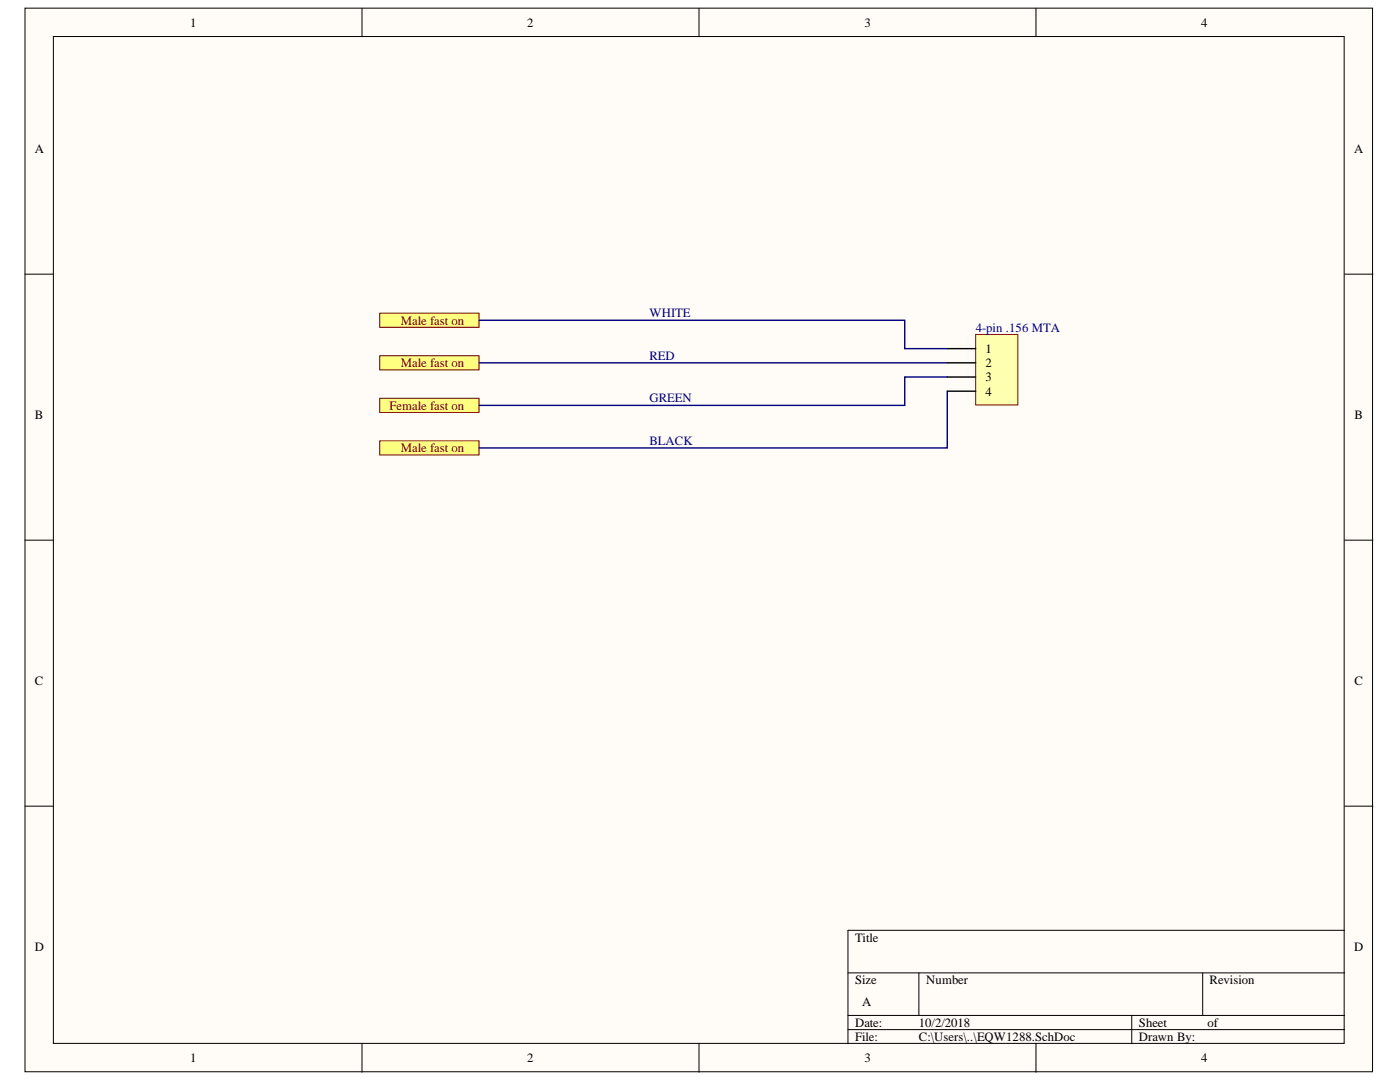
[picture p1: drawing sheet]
<svg xmlns="http://www.w3.org/2000/svg" width="279mm" height="216mm" viewBox="0 0 279 216" stroke-linecap="round" stroke-linejoin="round" font-family="sans-serif">
<defs><g id="words">
<g font-size="2.5">
<text x="38" y="5.3">1</text>
<text x="105.2" y="5.3">2</text>
<text x="172.5" y="5.3">3</text>
<text x="239.7" y="5.3">4</text>
<text x="6.9" y="30.4">A</text>
<text x="270.2" y="30.4">A</text>
<text x="196.7" y="70.4">1</text>
<text x="196.7" y="73.3">2</text>
<text x="196.7" y="76.1">3</text>
<text x="6.9" y="83.5">B</text>
<text x="196.7" y="79">4</text>
<text x="270.3" y="83.5">B</text>
<text x="6.9" y="136.6">C</text>
<text x="270.3" y="136.6">C</text>
<text x="6.9" y="189.7">D</text>
<text x="170.6" y="187.9">Title</text>
<text x="270.2" y="189.7">D</text>
<text x="170.6" y="196.4">Size</text>
<text x="184.8" y="196.4">Number</text>
<text x="241.4" y="196.4">Revision</text>
<text x="172.1" y="200.7">A</text>
<text x="170.6" y="204.9">Date:</text>
<text x="170.6" y="207.7">File:</text>
<text x="183.4" y="204.9">10/2/2018</text>
<text x="183.4" y="207.7">C:\Users\..\EQW1288.SchDoc</text>
<text x="227.3" y="204.9">Sheet</text>
<text x="227.3" y="207.7">Drawn By:</text>
<text x="241" y="204.9">of</text>
<text x="38" y="212">1</text>
<text x="105.2" y="212">2</text>
<text x="172.5" y="212">3</text>
<text x="239.7" y="212">4</text>
</g>
<g font-size="2.5" fill="#800000">
<text x="80" y="64.8">Male fast on</text>
<text x="80" y="73.3">Male fast on</text>
<text x="77.7" y="81.7">Female fast on</text>
<text x="80" y="90.3">Male fast on</text>
</g>
<g font-size="2.5" fill="#000080">
<text x="129.6" y="63.3">WHITE</text>
<text x="129.6" y="71.9">RED</text>
<text x="194.7" y="66.2">4-pin .156 MTA</text>
<text x="129.6" y="80.3">GREEN</text>
<text x="129.6" y="88.8">BLACK</text>
</g>
</g></defs>
<g fill="#fffcf8" stroke="#000" stroke-width=".2">
<path d="M5 1.6h268.9v212.3h-268.9z"/>
<path d="M10.7 7.3h257.6v200.9h-257.6z"/>
</g>
<g fill="none" stroke="#000" stroke-width=".2">
<path d="M72.2 1.6v5.7M139.5 1.6v5.7M206.8 1.6v5.7M5 54.7h5.7M268.3 54.7h5.7M5 107.8h5.7M268.3 107.8h5.7M5 160.9h5.7M268.3 160.9h5.7M169.2 194.1h99.1M183.4 194.1v8.5M240 194.1v8.5"/>
<path d="M268.3 185.6h-99.1v22.7M72.2 208.3v5.6M139.5 208.3v5.6M169.2 202.6h99.1M169.2 205.4h99.1M206.8 208.3v5.6M225.9 202.6v5.7"/>
</g>
<path d="M194.7 66.7h8.4v14.1h-8.4z" fill="#ffffb0" stroke="#800000" stroke-width=".2"/>
<path d="M189.1 69.6h5.6M189.1 72.4h5.6M189.1 75.2h5.6M189.1 78.1h5.6" fill="none" stroke="#000" stroke-width=".28"/>
<g fill="#ffff80" stroke="#800000" stroke-width=".2">
<path d="M75.8 62.5h19.8v2.8h-19.8z" fill-rule="evenodd"/>
<path d="M75.8 71h19.8v2.8h-19.8z" fill-rule="evenodd"/>
<path d="M75.8 79.5h19.8v2.8h-19.8z" fill-rule="evenodd"/>
<path d="M75.8 88h19.8v2.8h-19.8z" fill-rule="evenodd"/>
</g>
<path d="M95.6 63.9h85v5.7h8.5M95.6 72.4h93.5M189.1 78.1v11.3h-93.5M189.1 75.2h-8.5v5.7h-85" fill="none" stroke="#000080" stroke-width=".28"/>
<use href="#words"/>
</svg>
